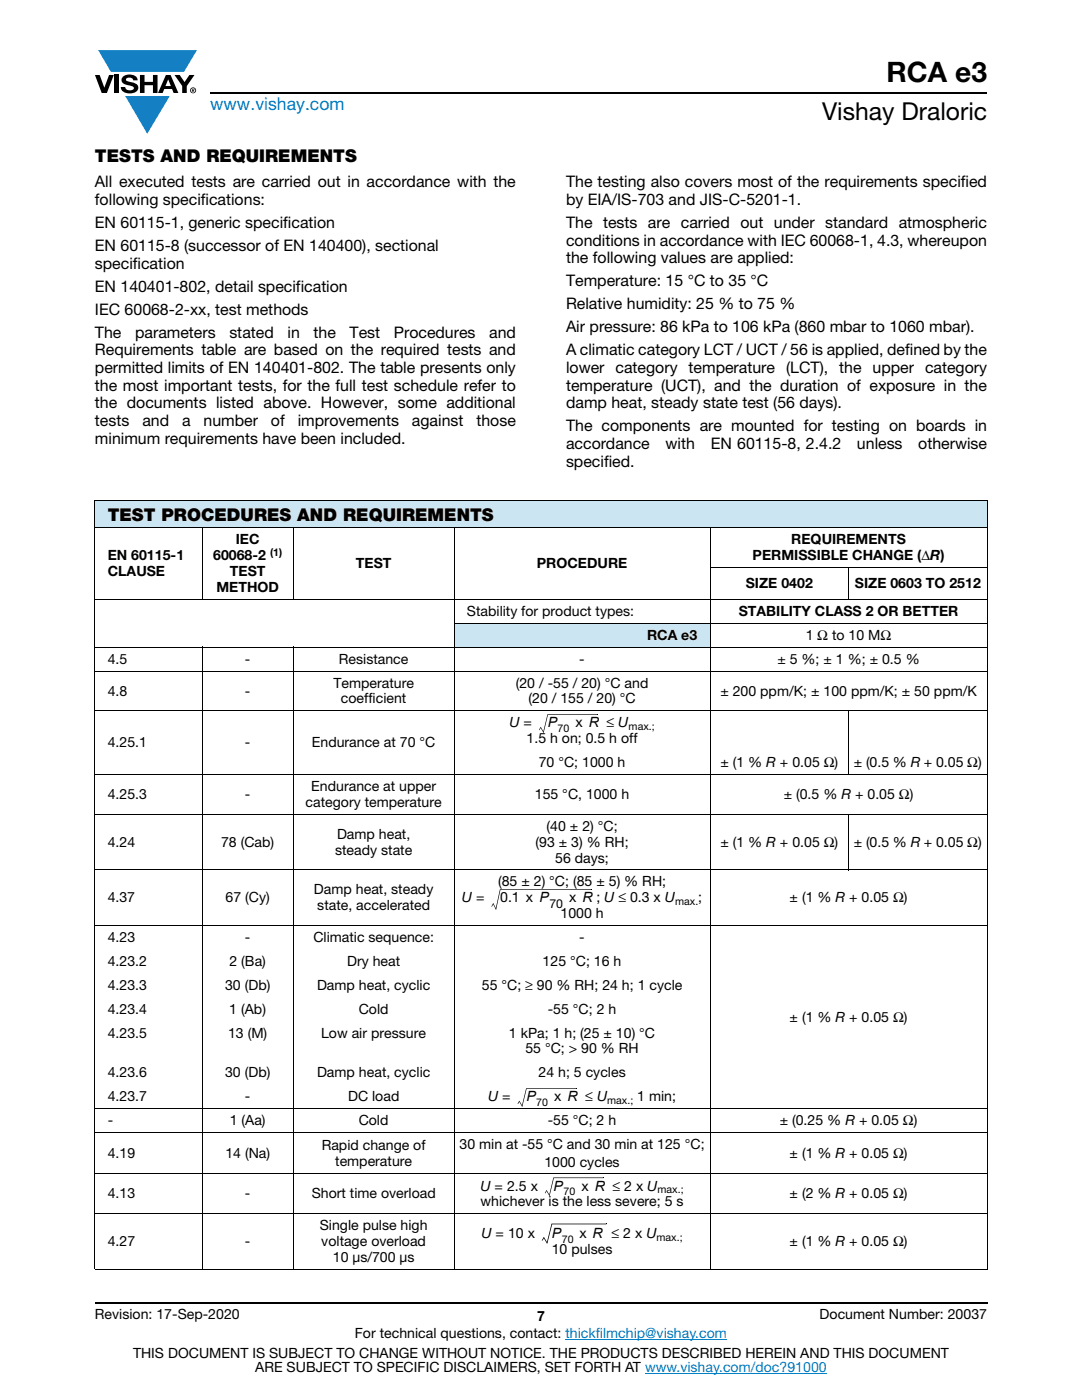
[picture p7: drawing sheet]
<svg xmlns="http://www.w3.org/2000/svg" width="216mm" height="279mm" viewBox="0 0 216 279" stroke-linecap="round" stroke-linejoin="round" font-family="sans-serif">
<defs><g id="words">
<text font-size="5.6" x="176.9" y="16.4">RCA e3</text>
<text font-size="4.9" x="164" y="24">Vishay Draloric</text>
<text font-size="3.5" fill="#007ec4" x="42" y="21.9">www.vishay.com</text>
<g font-size="3.5">
<text x="18.9" y="32.3">TESTS AND REQUIREMENTS</text>
<text x="21.5" y="104">TEST PROCEDURES AND REQUIREMENTS</text>
</g>
<g font-size="3.2">
<text x="18.9" y="37.4">All executed tests are carried out in accordance with the</text>
<text x="18.9" y="40.9">following specifications:</text>
<text x="112.9" y="37.4">The testing also covers most of the requirements specified</text>
<text x="112.9" y="40.9">by EIA/IS-703 and JIS-C-5201-1.</text>
<text x="18.9" y="45.5">EN 60115-1, generic specification</text>
<text x="112.9" y="45.5">The tests are carried out under standard atmospheric</text>
<text x="18.9" y="50.1">EN 60115-8 (successor of EN 140400), sectional</text>
<text x="18.9" y="53.6">specification</text>
<text x="112.9" y="49">conditions in accordance with IEC 60068-1, 4.3, whereupon</text>
<text x="112.9" y="52.6">the following values are applied:</text>
<text x="18.9" y="58.2">EN 140401-802, detail specification</text>
<text x="112.9" y="57.2">Temperature: 15 °C to 35 °C</text>
<text x="18.9" y="62.8">IEC 60068-2-xx, test methods</text>
<text x="112.9" y="61.7">Relative humidity: 25 % to 75 %</text>
<text x="18.9" y="67.4">The</text>
<text x="18.9" y="70.9">Requirements table are based on the required tests and</text>
<text x="26.9" y="67.4">parameters</text>
<text x="45.8" y="67.4">stated</text>
<text x="57.4" y="67.4">in</text>
<text x="62.6" y="67.4">the</text>
<text x="69.7" y="67.4">Test</text>
<text x="78.6" y="67.4">Procedures</text>
<text x="97.6" y="67.4">and</text>
<text x="112.9" y="66.3">Air pressure: 86 kPa to 106 kPa (860 mbar to 1060 mbar).</text>
<text x="112.9" y="70.9">A climatic category LCT / UCT / 56 is applied, defined by the</text>
<text x="18.9" y="74.4">permitted limits of EN 140401-802. The table presents only</text>
<text x="18.9" y="78">the most important tests, for the full test schedule refer to</text>
<text x="112.9" y="78">temperature (UCT), and the duration of exposure in the</text>
<text x="112.9" y="74.4">lower category temperature (LCT), the upper category</text>
<text x="18.9" y="81.5">the documents listed above. However, some additional</text>
<text x="112.9" y="81.5">damp heat, steady state test (56 days).</text>
<text x="18.9" y="85">tests</text>
<text x="18.9" y="88.6">minimum requirements have been included.</text>
<text x="28.4" y="85">and</text>
<text x="36.3" y="85">a</text>
<text x="40.6" y="85">number</text>
<text x="54.1" y="85">of</text>
<text x="59.4" y="85">improvements</text>
<text x="82.2" y="85">against</text>
<text x="95.1" y="85">those</text>
<text x="112.9" y="86.1">The components are mounted for testing on boards in</text>
<text x="112.9" y="89.6">accordance</text>
<text x="132.8" y="89.6">with</text>
<text x="141.8" y="89.6">EN 60115-8, 2.4.2</text>
<text x="171" y="89.6">unless</text>
<text x="183.2" y="89.6">otherwise</text>
<text x="112.9" y="93.2">specified.</text>
</g>
<g font-size="2.8">
<text x="21.5" y="111.8">EN 60115-1</text>
<text x="42.5" y="111.8">60068-2</text>
<text x="47.1" y="108.6">IEC</text>
<text x="71" y="113.4">TEST</text>
<text x="107.1" y="113.4">PROCEDURE</text>
<text x="150.2" y="111.8">PERMISSIBLE CHANGE (ΔR)</text>
<text x="157.9" y="108.6">REQUIREMENTS</text>
<text x="21.5" y="115">CLAUSE</text>
<text x="43.2" y="118.2">METHOD</text>
<text x="45.9" y="115">TEST</text>
<text x="148.8" y="117.4">SIZE 0402</text>
<text x="170.6" y="117.4">SIZE 0603 TO 2512</text>
<text x="93.2" y="122.9">Stability for product types:</text>
<text x="147.4" y="122.9">STABILITY CLASS 2 OR BETTER</text>
<text x="129.1" y="127.7">RCA e3</text>
<text x="160.8" y="127.7">1 Ω to 10 MΩ</text>
<text x="21.5" y="132.5">4.5</text>
<text x="48.9" y="132.5">-</text>
<text x="66.5" y="137.2">Temperature</text>
<text x="67.6" y="132.5">Resistance</text>
<text x="102.9" y="137.2">(20 / -55 / 20) °C and</text>
<text x="115.6" y="132.5">-</text>
<text x="155.1" y="132.5">± 5 %; ± 1 %; ± 0.5 %</text>
<text x="21.5" y="138.8">4.8</text>
<text x="48.9" y="138.8">-</text>
<text x="68" y="140.4">coefficient</text>
<text x="105.5" y="140.4">(20 / 155 / 20) °C</text>
<text x="143.7" y="138.8">± 200 ppm/K; ± 100 ppm/K; ± 50 ppm/K</text>
<text x="21.5" y="149.1">4.25.1</text>
<text x="48.9" y="149.1">-</text>
<text x="62.2" y="149.1">Endurance at 70 °C</text>
<text x="101.7" y="145.2">U =</text>
<text x="105.1" y="148.3">1.5 h on; 0.5 h off</text>
<text x="109.3" y="145.2">P</text>
<text x="114.9" y="145.2">x R ≤ U</text>
<text x="107.5" y="153.1">70 °C; 1000 h</text>
<text x="143.7" y="153.1">± (1 % R + 0.05 Ω)</text>
<text x="170.4" y="153.1">± (0.5 % R + 0.05 Ω)</text>
<text x="21.5" y="159.4">4.25.3</text>
<text x="48.9" y="159.4">-</text>
<text x="61" y="161">category temperature</text>
<text x="62.1" y="157.9">Endurance at upper</text>
<text x="106.7" y="159.4">155 °C, 1000 h</text>
<text x="156.4" y="159.4">± (0.5 % R + 0.05 Ω)</text>
<text x="67.2" y="167.4">Damp heat,</text>
<text x="109.1" y="165.8">(40 ± 2) °C;</text>
<text x="21.5" y="169">4.24</text>
<text x="44.1" y="169">78 (Cab)</text>
<text x="66.9" y="170.6">steady state</text>
<text x="106.9" y="169">(93 ± 3) % RH;</text>
<text x="110.8" y="172.1">56 days;</text>
<text x="143.7" y="169">± (1 % R + 0.05 Ω)</text>
<text x="170.4" y="169">± (0.5 % R + 0.05 Ω)</text>
<text x="62.7" y="178.5">Damp heat, steady</text>
<text x="99.4" y="176.9">(85 ± 2) °C; (85 ± 5) % RH;</text>
<text x="21.5" y="180.1">4.37</text>
<text x="45" y="180.1">67 (Cy)</text>
<text x="63.3" y="181.7">state, accelerated</text>
<text x="92.2" y="180.1">U =</text>
<text x="99.8" y="180.1">0.1 x P</text>
<text x="111.8" y="183.3">1000 h</text>
<text x="113.6" y="180.1">x R ; U ≤ 0.3 x U</text>
<text x="139.3" y="180.1">;</text>
<text x="157.6" y="180.1">± (1 % R + 0.05 Ω)</text>
<text x="21.5" y="188">4.23</text>
<text x="48.9" y="188">-</text>
<text x="62.5" y="188">Climatic sequence:</text>
<text x="115.6" y="188">-</text>
<text x="21.5" y="192.8">4.23.2</text>
<text x="21.5" y="197.5">4.23.3</text>
<text x="44.9" y="197.5">30 (Db)</text>
<text x="45.8" y="192.8">2 (Ba)</text>
<text x="63.3" y="197.5">Damp heat, cyclic</text>
<text x="69.3" y="192.8">Dry heat</text>
<text x="96.1" y="197.5">55 °C; ≥ 90 % RH; 24 h; 1 cycle</text>
<text x="108.3" y="192.8">125 °C; 16 h</text>
<text x="21.5" y="202.3">4.23.4</text>
<text x="45.8" y="202.3">1 (Ab)</text>
<text x="71.6" y="202.3">Cold</text>
<text x="109.3" y="202.3">-55 °C; 2 h</text>
<text x="157.6" y="203.9">± (1 % R + 0.05 Ω)</text>
<text x="21.5" y="207.1">4.23.5</text>
<text x="45.5" y="207.1">13 (M)</text>
<text x="64.1" y="207.1">Low air pressure</text>
<text x="101.6" y="207.1">1 kPa; 1 h; (25 ± 10) °C</text>
<text x="21.5" y="215">4.23.6</text>
<text x="44.9" y="215">30 (Db)</text>
<text x="63.3" y="215">Damp heat, cyclic</text>
<text x="104.8" y="210.2">55 °C; &gt; 90 % RH</text>
<text x="107.4" y="215">24 h; 5 cycles</text>
<text x="21.5" y="219.8">4.23.7</text>
<text x="48.9" y="219.8">-</text>
<text x="69.5" y="219.8">DC load</text>
<text x="97.4" y="219.8">U =</text>
<text x="105" y="219.8">P</text>
<text x="110.6" y="219.8">x R ≤ U</text>
<text x="127.1" y="219.8">1 min;</text>
<text x="21.5" y="224.5">-</text>
<text x="45.8" y="224.5">1 (Aa)</text>
<text x="71.6" y="224.5">Cold</text>
<text x="109.3" y="224.5">-55 °C; 2 h</text>
<text x="155.6" y="224.5">± (0.25 % R + 0.05 Ω)</text>
<text x="21.5" y="231.1">4.19</text>
<text x="45" y="231.1">14 (Na)</text>
<text x="64.2" y="229.5">Rapid change of</text>
<text x="66.9" y="232.6">temperature</text>
<text x="91.7" y="229.3">30 min at -55 °C and 30 min at 125 °C;</text>
<text x="108.6" y="232.8">1000 cycles</text>
<text x="157.6" y="231.1">± (1 % R + 0.05 Ω)</text>
<text x="21.5" y="239.2">4.13</text>
<text x="48.9" y="239.2">-</text>
<text x="62.2" y="239.2">Short time overload</text>
<text x="95.9" y="237.6">U = 2.5 x</text>
<text x="110.5" y="237.6">P</text>
<text x="116" y="237.6">x R ≤ 2 x U</text>
<text x="157.6" y="239.2">± (2 % R + 0.05 Ω)</text>
<text x="63.8" y="245.5">Single pulse high</text>
<text x="95.9" y="240.8">whichever is the less severe; 5 s</text>
<text x="21.5" y="248.7">4.27</text>
<text x="48.9" y="248.7">-</text>
<text x="64.1" y="248.7">voltage overload</text>
<text x="66.4" y="251.9">10 μs/700 μs</text>
<text x="96.1" y="247.1">U = 10 x</text>
<text x="110.1" y="250.3">10 pulses</text>
<text x="110.1" y="247.1">P</text>
<text x="115.6" y="247.1">x R ≤ 2 x U</text>
<text x="157.6" y="248.7">± (1 % R + 0.05 Ω)</text>
<text x="18.9" y="263.3">Revision: 17-Sep-2020</text>
<text x="107.2" y="263.6">7</text>
<text x="163.6" y="263.3">Document Number: 20037</text>
<text x="70.8" y="267.1">For technical questions, contact: thickfilmchip@vishay.com</text>
<text x="26.5" y="271">THIS DOCUMENT IS SUBJECT TO CHANGE WITHOUT NOTICE. THE PRODUCTS DESCRIBED HEREIN AND THIS DOCUMENT</text>
<text x="50.9" y="273.8">ARE SUBJECT TO SPECIFIC DISCLAIMERS, SET FORTH AT www.vishay.com/doc?91000</text>
</g>
<text font-size="2.5" x="109.6" y="181.2">70</text>
<g font-size="2.1">
<text x="53.9" y="111">(1)</text>
<text x="111.3" y="146">70</text>
<text x="125.4" y="145.7">max.;</text>
<text x="134.7" y="180.6">max.</text>
<text x="107" y="220.6">70</text>
<text x="121.2" y="220.3">max.;</text>
<text x="112.5" y="238.4">70</text>
<text x="131.2" y="238.1">max.;</text>
<text x="112.1" y="248">70</text>
<text x="131" y="247.6">max.;</text>
</g>
</g></defs>
<g fill="#147fc3">
<path d="M19.6 10h19.7l-2.6 4.3h-1.1h-13.5z"/>
<path d="M25 19.2h8.9l-4.5 7.5z"/>
</g>
<g fill="#000">
<path d="M18.9 15h1l.9 2.5 1-2.5h.9l-1.4 3.6h-1zM22.9 15h.9v3.6h-.9zM24.6 15.3a2.1 2.1 0 0 1 2.8 .3l.1 .4h-.9a.79 .79 0 0 0-.7-.5 .79 .79 0 0 0-.8 .4l.3 .3 1 .2a1.08 1.08 0 0 1 1.2 1 1.08 1.08 0 0 1-1.1 1.2 1.73 1.73 0 0 1-2.4-1.2h.9a.96 .96 0 0 0 .8 .6 .96 .96 0 0 0 .9-.4 1.31 1.31 0 0 0-1.2-.6 1.03 1.03 0 0 1-1.1-.6 1.03 1.03 0 0 1 .2-1.1zM27.9 15h.9v1.3h1.7v-1.3h.9v3.6h-.9v-1.6h-1.7v1.6h-.9zM34.8 15h1.1l.9 1.4 1-1.4h1l-1.5 2.2v1.4h-.9v-1.4z"/>
<path d="M33.6 15.9l.5 1.3h-1.1zM33.1 15l-1.6 3.6h1l.3-.8h1.5l.3 .8h1l-1.6-3.6z"/>
<path d="M38.4 17.8h.2v.2h-.2zM38.3 17.7v.7h.1v-.3l.4 .3-.2-.3 .2-.2-.1-.2z"/>
<path d="M38.1 18a.46 .46 0 0 1 .9 0 .46 .46 0 0 1-.9 0zM37.9 18a.6 .6 0 0 0 1.2 0 .6 .6 0 0 0-1.2 0z"/>
</g>
<path d="M42 18.6h155M18.9 260h178.1" fill="none" stroke="#000" stroke-width=".36"/>
<path d="M112.8 267.3h32.3M128.7 274h36.3" fill="none" stroke="#007ec4" stroke-width=".2"/>
<g fill="#cce5f3">
<path d="M18.9 99.8h178.1v5.5h-178.1z"/>
<path d="M90.6 124.4h51.1v4.8h-51.1z"/>
</g>
<g fill="none" stroke="#000" stroke-width=".2">
<path d="M18.9 99.8h178.1M18.9 99.9v153.4M197 99.9v153.4M18.9 105.3h178.1M18.9 119.6h178.1M40.3 105.3v14.4M58.5 105.3v14.4M90.6 105.3v148.1M141.6 113.3h55.4M141.7 105.3v148.1M169.3 113.2v6.5M18.9 129.2h178.1"/>
<path d="M18.9 133.9h178.1M40.3 129.1v124.3M58.5 129.1v124.3M90.5 124.4h106.5M18.9 141.9h178.1M18.9 154.6h178.1M109.2 142.6h10.1M169.3 141.8v12.8M18.9 162.5h178.1M18.9 173.6h178.1M99.7 177.5h18.3M169.3 162.4v11.3"/>
<path d="M18.9 184.7h178.1M105 217.3h10M18.9 221.2h178.1M18.9 226h178.1M18.9 234.3h178.1M110.4 235.1h10.1M18.9 242.2h178.1M18.9 253.3h178.1M110 244.3h11"/>
</g>
<g fill="#000">
<path d="M107.5 145.6l.1 .1zM107.8 145.1l.1 .1-.2 .5-.2-.1zM108.4 146.2h.1zM107.9 145.1l.6 1-.1 .1zM108.4 146.1l.1 .1zM109.2 142.6h.1l-.8 3.6-.1-.1zM119.3 142.6v.1zM99.7 177.5l.2 .1-.9 3.8h-.1zM118 177.5l.1 .1zM98.1 180.9v.1zM98.4 180.3l.1 .1-.3 .5h-.1zM98.9 181.5l.1-.1z"/>
<path d="M98.4 180.2l.6 1.2-.1 .1-.5-1.1zM98.9 181.4l.1 .1zM103.6 219.8h.1l-.3 .5-.1-.1zM105 217.3h.1l-.9 3.5-.1-.1zM115 217.2l.1 .1zM103.3 220.2l.1 .1zM104.1 220.8h.2zM103.6 219.7l.6 1-.1 .1-.5-1zM104.1 220.7l.1 .1zM108.7 238.1l.1 .1zM109 237.6h.1l-.3 .5h-.1zM109.6 238.6h.1z"/>
<path d="M109.1 237.5l.6 1-.1 .1-.6-1zM109.6 238.6l.1 .1zM110.4 235.1h.1l-.8 3.5h-.1zM120.5 235v.1zM108.1 247.5l.1 .1zM108.5 247h.1l-.3 .6-.2-.1zM109.1 248.1h.2zM108.5 246.8l.7 1.2-.1 .1-.6-1.1zM109.1 248l.1 .1zM110 244.2l.2 .1-1 3.8-.1-.1zM121 244.2l.1 .1z"/>
</g>
<use href="#words"/>
</svg>
